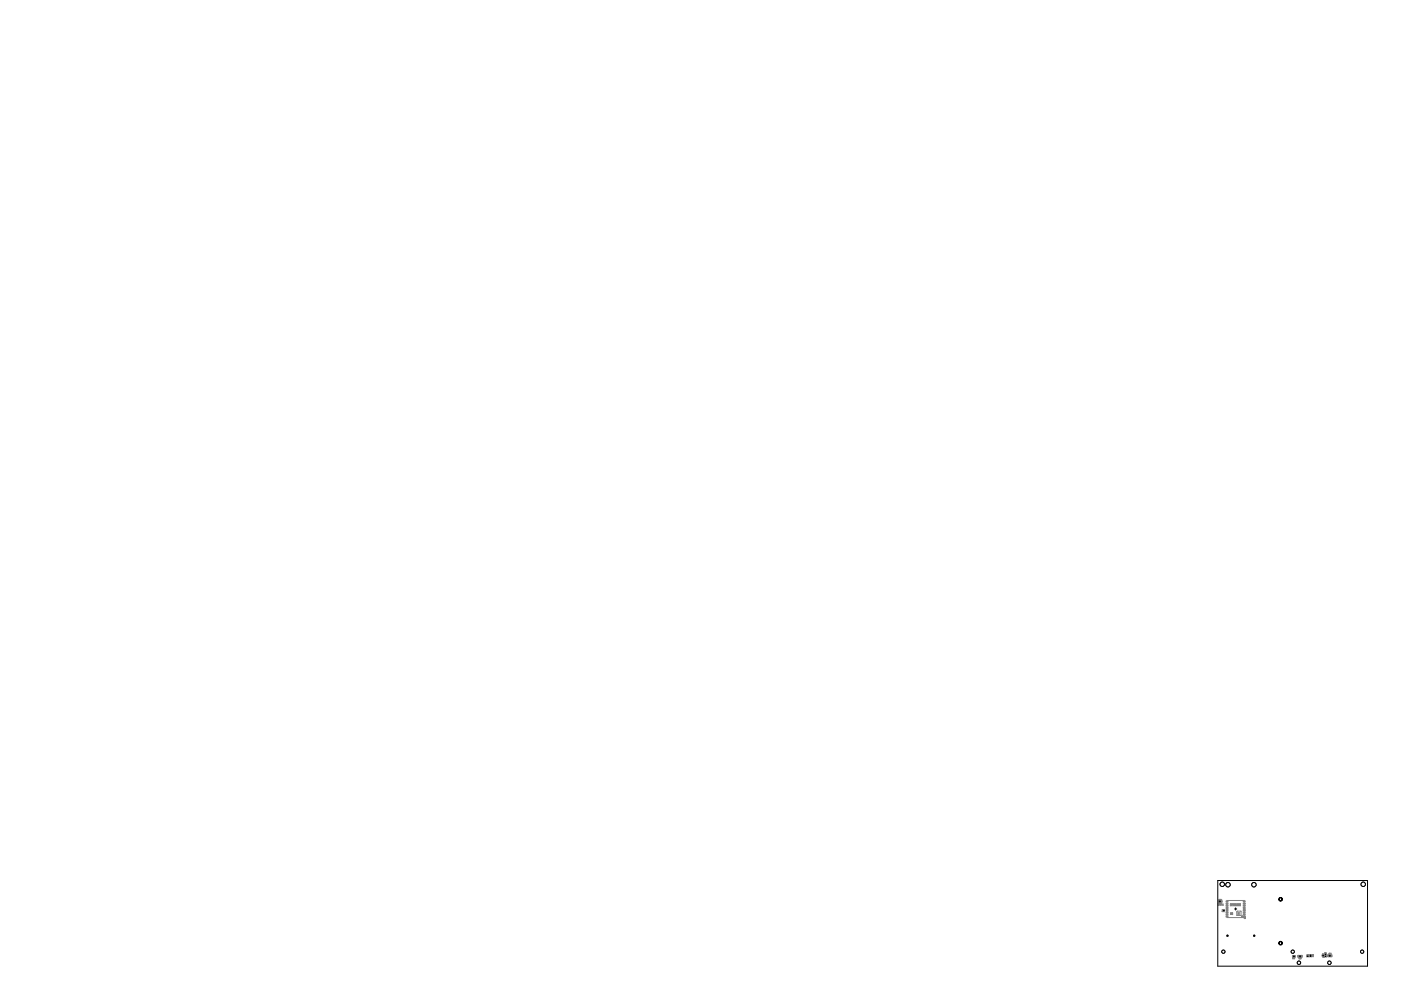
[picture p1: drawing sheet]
<svg xmlns="http://www.w3.org/2000/svg" width="297mm" height="210mm" viewBox="0 0 297 210" stroke-linecap="round" stroke-linejoin="round" font-family="sans-serif">
<g fill="#808080" stroke="#808080" stroke-width=".21">
<path d="M277.3 202.7l.1 .1z" fill-rule="evenodd"/>
<path d="M277.1 202.7l.1 .1z" fill-rule="evenodd"/>
<path d="M277.7 202.7l.1 .1z" fill-rule="evenodd"/>
<path d="M277.9 202.7l.1 .1z" fill-rule="evenodd"/>
<path d="M277.9 202.5l.1 .1z" fill-rule="evenodd"/>
<path d="M277.7 202.5l.1 .1z" fill-rule="evenodd"/>
<path d="M275.8 202.6h.3v.3h-.3z" fill-rule="evenodd"/>
<path d="M275.2 202.6h.3v.3h-.3z" fill-rule="evenodd"/>
<path d="M280.6 202.5l.1 .2z" fill-rule="evenodd"/>
<path d="M280.4 202.5l.1 .2z" fill-rule="evenodd"/>
<path d="M280.9 202.7l.1 .1z" fill-rule="evenodd"/>
<path d="M281.1 202.7l.1 .1z" fill-rule="evenodd"/>
<path d="M281.1 202.3l.1 .1z" fill-rule="evenodd"/>
<path d="M280.9 202.3l.1 .1z" fill-rule="evenodd"/>
<path d="M281.5 202.5h.3v.3h-.3z" fill-rule="evenodd"/>
<path d="M282.1 202.5h.3v.3h-.3z" fill-rule="evenodd"/>
<path d="M274 202.6h.3v.3h-.3z" fill-rule="evenodd"/>
<path d="M274.4 202.6h.3v.3h-.3z" fill-rule="evenodd"/>
<path d="M260 194.2h.4v.2h-.4z" fill-rule="evenodd"/>
<path d="M260 193.8h.4v.2h-.4z" fill-rule="evenodd"/>
<path d="M260 192.9l.4-.1v.3h-.4z" fill-rule="evenodd"/>
<path d="M260 193.3h.4v.2h-.4z" fill-rule="evenodd"/>
<path d="M260 191.9h.4v.2l-.4 .1z" fill-rule="evenodd"/>
<path d="M260 192.4h.4v.2h-.4z" fill-rule="evenodd"/>
<path d="M260 191h.4v.2h-.4z" fill-rule="evenodd"/>
<path d="M260 191.5h.4v.2h-.4z" fill-rule="evenodd"/>
<path d="M263.6 194.2h.4v.2h-.4z" fill-rule="evenodd"/>
<path d="M263.6 193.3h.4v.2h-.4z" fill-rule="evenodd"/>
<path d="M263.6 193.8h.4v.2h-.4z" fill-rule="evenodd"/>
<path d="M263.6 192.4h.4v.2h-.4z" fill-rule="evenodd"/>
<path d="M263.6 192.9l.4-.1v.3h-.4z" fill-rule="evenodd"/>
<path d="M263.6 191.5h.4v.2h-.4z" fill-rule="evenodd"/>
<path d="M263.6 191.9h.4v.2l-.4 .1z" fill-rule="evenodd"/>
<path d="M263.6 191h.4v.2h-.4z" fill-rule="evenodd"/>
<path d="M259.4 193.1l.1 .1z" fill-rule="evenodd"/>
<path d="M259.4 192.9l.1 .1z" fill-rule="evenodd"/>
<path d="M258.9 191h.2v.2h-.2z" fill-rule="evenodd"/>
<path d="M258.5 191.4h.4v.2h-.4z" fill-rule="evenodd"/>
<path d="M258.5 190.7h.4v.2h-.4z" fill-rule="evenodd"/>
<path d="M263.8 194.6h.2v.1l-.2-.1h.2v.2h-.2z" fill-rule="evenodd"/>
<path d="M263.2 194.2h.2v.2l-.2-.1 .2-.1v.2h-.2z" fill-rule="evenodd"/>
</g>
<g fill="none" stroke="#808080" stroke-width=".21">
<path d="M258.3 191.9h.1M258.3 191.7h.1M258.3 191.7v.2M258.4 191.5h.1M258.4 190.8v.7M258.4 191.9l.2-.1v-.1h-.2v.2M258.7 191.8h.1M258.9 191.7h-.2v.2h.2M259 191.7l.1 .2M259 190.8v.2M259 191.3v.2M259.1 192.8l.1 .2"/>
<path d="M259.1 193.2v.1l.2-.1M259.1 191.7l-.1 .2M259.2 191.9h.2M259.2 192.8h.1M259.2 191.8l.1-.1v.2M259.2 192.8v.2M259.3 192.8l-.1 .2M259.3 193v.1M259.3 193.1h-.1M259.4 193v-.2l.2 .2M259.4 193.2h.2M260.2 190.9h3.6v3.6h-3.6z"/>
<path d="M260.9 191.6h2.1v.4h-2.1zM261 191.9l.1-.2h-.1v.2M261 193.6v.2M261 193.9l-.1-.1h.4v.1M261 193.5l-.1 .1h.4v-.1M261.1 191.9h.1M261.2 191.8h.1M261.3 193.6v.2M261.3 191.7h-.1v.2M261.4 191.9v-.2h.2v.2M261.6 191.7h.2l-.2 .2M261.6 191.8h.2"/>
<path d="M261.6 191.7v.1M262 191.7h-.2l.2 .1-.2 .1M262 192h.2M262.2 193.3l.1-.1h.8v.9h-.9zM262.3 191.7h.1l-.1 .2M262.3 191.8h.1M262.3 191.7v.1M262.4 193.8h.1M262.4 193.5h.1M262.5 191.7v.1M262.5 191.9h.1M262.5 193.5v.3"/>
<path d="M262.5 191.7h.1M262.5 191.8h.1M262.5 191.8v.1M262.6 191.8v.1M262.6 191.7v.1M262.6 191.9h.1M262.6 191.8h.1M262.7 191.7v.2h.1v-.2M262.8 193.6h-.2l.1 .2h.1M274.2 203.1h-.2l.1 .2 .1-.1M274.3 202.9h.1M274.3 202.6h.1"/>
<path d="M274.3 203.1v-.1l.1 .1M274.3 203.1v.2l.1-.2M274.3 203.1h.1M275.4 202.9h.5M275.4 202.6h.5M275.6 203.1h-.2v.2h.2M275.7 203.2l.1 .1zM275.8 203l-.1 .2M277.2 202.7h-.2l.2 .2M277.2 202.5v.1M277.2 202.4l-.1 .2M277.2 202.4h.1"/>
<path d="M277.2 202.4l-.1 .1M277.3 202.4l.1 .2M277.4 202.7v.2M277.6 202.7h.1M277.6 202.6h.1M277.7 202.4v.5M278 202.4h.1v.5h-.1M278 202.7h.1M278 202.6h.1M278.2 202.5h.1M278.2 202.8h.1M278.3 202.8h.1"/>
<path d="M278.3 202.5v.1M278.3 202.7l-.1 .1M278.3 202.7h.1M278.3 202.5l-.1-.1v.2M278.3 202.7v.1M278.3 202.5h.1M278.4 202.8h.1M278.4 202.5h.1M278.4 202.7v.1M278.4 202.6h.1M278.5 202.5l-.1 .1M278.5 202.5h-.1"/>
<path d="M280.4 202.4v-.1l.1 .1M280.4 202.5v.2M280.5 202.9h.1M280.6 202.9h-.1M280.6 202.8h-.1v.1M280.6 202.8h.2M280.6 202.8v.1M280.6 202.4h.1M280.7 202.8h.1M280.7 202.8l-.1 .1M280.8 202.5v.2M280.8 202.7v.2h.1"/>
<path d="M280.9 202.7h-.3M280.9 202.5h-.3M280.9 202.3l-.1 .2M280.9 202.1l.1 .1M281 202h-.1v.2M281 202l.1 .1M281 202.1h-.1M281.1 202.1h.1h-.1M281.2 202.7v.2M281.2 202.3v.2M281.2 202l-.1 .1M281.7 202.8h.5"/>
<path d="M281.7 202.5h.5M281.9 202.1h-.1v.3l.1-.1M282 202.1h.2l-.2 .3"/>
</g>
<g fill="#808080" stroke="#808080" stroke-width=".21">
<path d="M275.8 202.6h.2v.3h-.2z"/>
<path d="M275.3 202.6h.1v.4h-.1z"/>
<path d="M281.5 202.5h.2v.3h-.2z"/>
<path d="M282.2 202.5h.1v.3h-.1z"/>
<path d="M274.1 202.6h.2v.3h-.2z"/>
<path d="M274.4 202.6h.2v.3h-.2z"/>
</g>
<g fill="none" stroke="#000" stroke-width=".21">
<path d="M258.2 186.7h31.7v18.2h-31.7zM258.5 191.1h.3M258.6 191v.2M259.4 193.1h.2M259.5 193v.1M261.7 192.7h.5M262 192.5v.5M274.3 202.8h.1M274.3 202.7v.2M275.5 202.8h.3M275.6 202.6v.3M277.2 202.8h.1"/>
<path d="M277.3 202.7v.1M277.8 202.8h.1M277.8 202.5h.1M277.9 202.5v.1M277.9 202.7v.1M280.5 202.6h.1M280.5 202.5v.2M281 202.8h.1M281 202.4h.1M281 202.3v.1M281 202.7v.1M281.8 202.6h.3"/>
<path d="M281.9 202.5v.3"/>
<circle cx="275.4" cy="204.1" r=".36"/>
</g>
<g fill="#000" stroke="#000" stroke-width=".21">
<path d="M271.2 199.7a.39 .39 0 0 1 .4-.1 .39 .39 0 0 1 .3 .4 .33 .33 0 0 1-.4 .3 .33 .33 0 0 1-.2-.5 .32 .32 0 0 1 .5 .2 .32 .32 0 0 1-.4 .3 .38 .38 0 0 1-.2-.6z" fill-rule="evenodd"/>
<path d="M271.2 190.4a.4 .4 0 0 1 .4-.1 .4 .4 0 0 1 .3 .4 .33 .33 0 0 1-.4 .3 .33 .33 0 0 1-.2-.5 .34 .34 0 0 1 .5 0 .34 .34 0 0 1-.1 .5 .39 .39 0 0 1-.5-.1 .39 .39 0 0 1 0-.5z" fill-rule="evenodd"/>
</g>
<circle cx="275.4" cy="204.1" r=".36" fill="#fff" stroke="#000" stroke-width=".21"/>
<circle cx="281.9" cy="204.1" r=".36" fill="none" stroke="#000" stroke-width=".21"/>
<circle cx="281.9" cy="204.1" r=".36" fill="#fff" stroke="#000" stroke-width=".21"/>
<circle cx="265.9" cy="198.4" r=".13" fill="none" stroke="#000" stroke-width=".21"/>
<circle cx="265.9" cy="198.4" r=".13" fill="#fff" stroke="#000" stroke-width=".21"/>
<circle cx="260.2" cy="198.4" r=".13" fill="none" stroke="#000" stroke-width=".21"/>
<circle cx="260.2" cy="198.4" r=".13" fill="#fff" stroke="#000" stroke-width=".21"/>
<circle cx="265.9" cy="187.6" r=".47" fill="none" stroke="#000" stroke-width=".21"/>
<circle cx="265.9" cy="187.6" r=".47" fill="#fff" stroke="#000" stroke-width=".21"/>
<circle cx="260.3" cy="187.6" r=".47" fill="none" stroke="#000" stroke-width=".21"/>
<circle cx="260.3" cy="187.6" r=".47" fill="#fff" stroke="#000" stroke-width=".21"/>
<circle cx="259.4" cy="201.8" r=".34" fill="none" stroke="#000" stroke-width=".21"/>
<circle cx="259.4" cy="201.8" r=".34" fill="#fff" stroke="#000" stroke-width=".21"/>
<circle cx="288.8" cy="201.8" r=".34" fill="none" stroke="#000" stroke-width=".21"/>
<circle cx="288.8" cy="201.8" r=".34" fill="#fff" stroke="#000" stroke-width=".21"/>
<circle cx="274.1" cy="201.8" r=".34" fill="none" stroke="#000" stroke-width=".21"/>
<circle cx="274.1" cy="201.8" r=".34" fill="#fff" stroke="#000" stroke-width=".21"/>
<circle cx="289" cy="187.5" r=".47" fill="none" stroke="#000" stroke-width=".21"/>
<circle cx="289" cy="187.5" r=".47" fill="#fff" stroke="#000" stroke-width=".21"/>
<circle cx="259.1" cy="187.5" r=".47" fill="none" stroke="#000" stroke-width=".21"/>
<circle cx="259.1" cy="187.5" r=".47" fill="#fff" stroke="#000" stroke-width=".21"/>
</svg>
